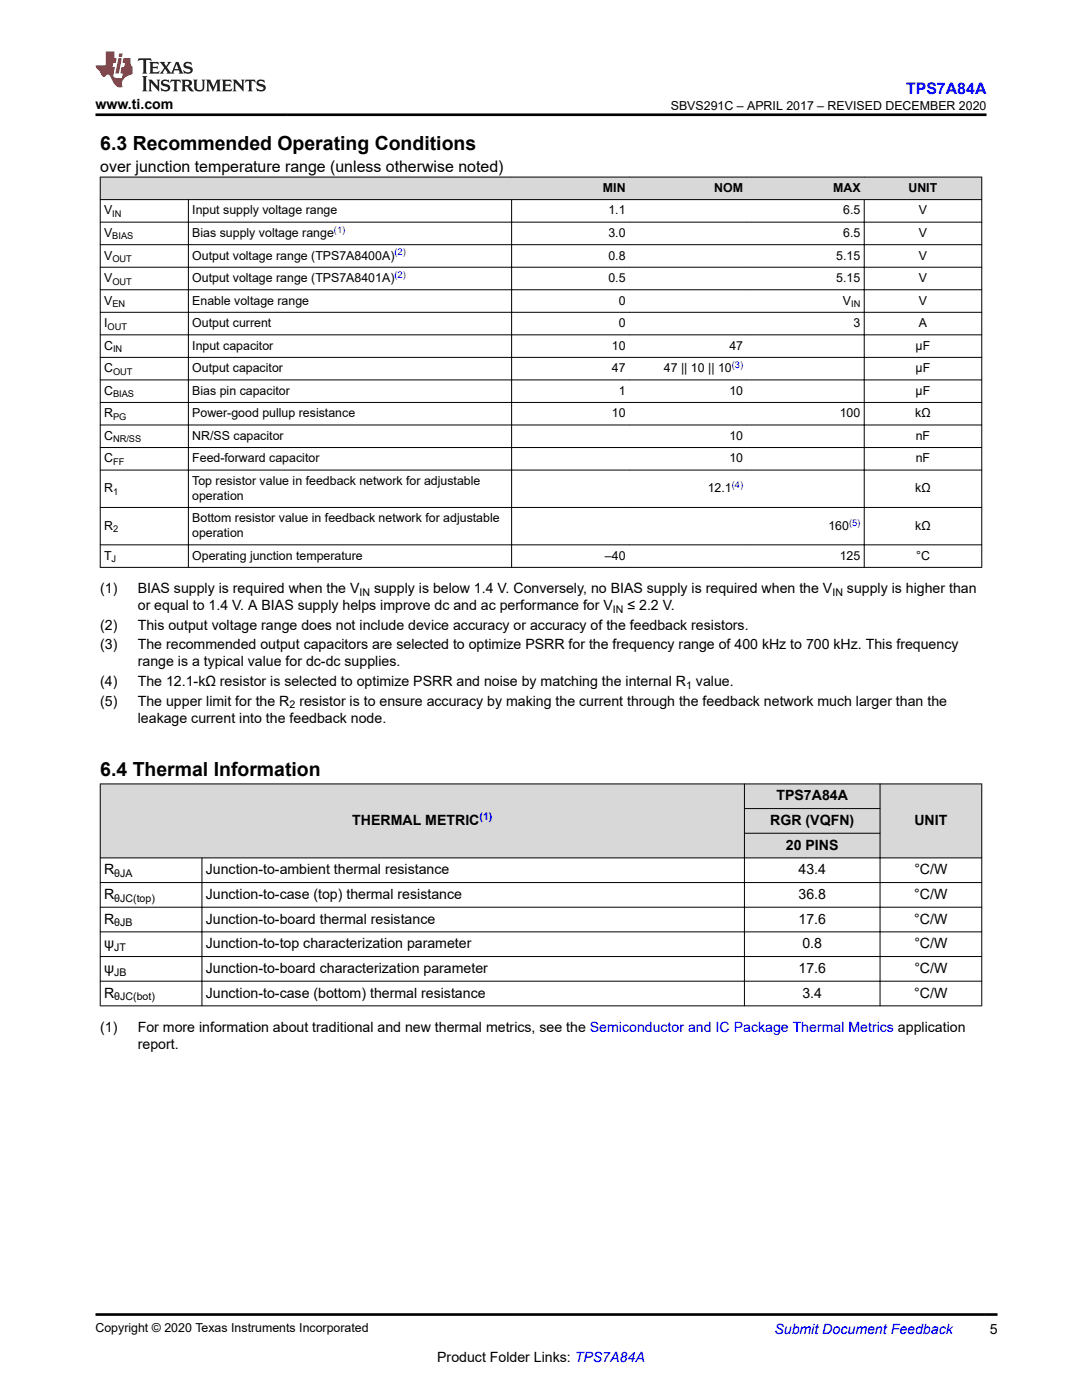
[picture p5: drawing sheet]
<svg xmlns="http://www.w3.org/2000/svg" width="216mm" height="279mm" viewBox="0 0 216 279" stroke-linecap="round" stroke-linejoin="round" font-family="sans-serif">
<defs><g id="words">
<g font-size="3.9">
<text x="20" y="29.9">6.3 Recommended Operating Conditions</text>
<text x="20" y="154.9">6.4 Thermal Information</text>
</g>
<text font-size="3.2" fill="#00f" x="180.8" y="18.7">TPS7A84A</text>
<text font-size="3.2" x="20" y="34.3">over junction temperature range (unless otherwise noted)</text>
<g font-size="2.8">
<text x="19.1" y="21.8">www.ti.com</text>
<text x="20" y="118.4">(1)</text>
<text x="27.5" y="118.4">BIAS supply is required when the V</text>
<text x="74.6" y="118.4">supply is below 1.4 V. Conversely, no BIAS supply is required when the V</text>
<text x="169" y="118.4">supply is higher than</text>
<text x="20" y="125.7">(2)</text>
<text x="27.5" y="125.7">This output voltage range does not include device accuracy or accuracy of the feedback resistors.</text>
<text x="27.5" y="121.8">or equal to 1.4 V. A BIAS supply helps improve dc and ac performance for V</text>
<text x="125.2" y="121.8">≤ 2.2 V.</text>
<text x="20" y="129.6">(3)</text>
<text x="27.5" y="129.6">The recommended output capacitors are selected to optimize PSRR for the frequency range of 400 kHz to 700 kHz. This frequency</text>
<text x="20" y="136.9">(4)</text>
<text x="27.5" y="133">range is a typical value for dc-dc supplies.</text>
<text x="27.5" y="136.9">The 12.1-kΩ resistor is selected to optimize PSRR and noise by matching the internal R value.</text>
<text x="20" y="140.8">(5)</text>
<text x="27.5" y="140.8">The upper limit for the R resistor is to ensure accuracy by making the current through the feedback network much larger than the</text>
<text x="27.5" y="144.2">leakage current into the feedback node.</text>
<text x="154.9" y="159.7">TPS7A84A</text>
<text x="70.3" y="164.6">THERMAL METRIC</text>
<text x="153.7" y="164.6">RGR (VQFN)</text>
<text x="182.5" y="164.6">UNIT</text>
<text x="156.8" y="169.6">20 PINS</text>
<text x="20.8" y="174.5">R</text>
<text x="20.8" y="179.4">R</text>
<text x="41.1" y="179.4">Junction-to-case (top) thermal resistance</text>
<text x="41.1" y="174.5">Junction-to-ambient thermal resistance</text>
<text x="159.3" y="174.5">43.4</text>
<text x="159.3" y="179.4">36.8</text>
<text x="182.4" y="179.4">°C/W</text>
<text x="182.4" y="174.5">°C/W</text>
<text x="20.8" y="184.3">R</text>
<text x="41.1" y="184.3">Junction-to-board thermal resistance</text>
<text x="159.3" y="184.3">17.6</text>
<text x="182.4" y="184.3">°C/W</text>
<text x="20.8" y="189.2">ψ</text>
<text x="41.1" y="189.2">Junction-to-top characterization parameter</text>
<text x="160.1" y="189.2">0.8</text>
<text x="182.4" y="189.2">°C/W</text>
<text x="20.8" y="194.2">ψ</text>
<text x="41.1" y="194.2">Junction-to-board characterization parameter</text>
<text x="159.3" y="194.2">17.6</text>
<text x="182.4" y="194.2">°C/W</text>
<text x="20.8" y="199.1">R</text>
<text x="41.1" y="199.1">Junction-to-case (bottom) thermal resistance</text>
<text x="160.1" y="199.1">3.4</text>
<text x="182.4" y="199.1">°C/W</text>
<text x="20" y="205.9">(1)</text>
<text x="27.5" y="209.3">report.</text>
<text x="27.5" y="205.9">For more information about traditional and new thermal metrics, see the Semiconductor and IC Package Thermal Metrics application</text>
<text x="197.5" y="266.1">5</text>
<text x="87.2" y="271.7">Product Folder Links: TPS7A84A</text>
</g>
<text font-size="2.8" fill="#00f" x="154.5" y="266.2">Submit Document Feedback</text>
<g font-size="2.5">
<text x="133.8" y="21.9">SBVS291C – APRIL 2017 – REVISED DECEMBER 2020</text>
<text x="120.3" y="38.3">MIN</text>
<text x="142.5" y="38.3">NOM</text>
<text x="166.3" y="38.3">MAX</text>
<text x="181.3" y="38.3">UNIT</text>
<text x="20.8" y="47.3">V</text>
<text x="20.8" y="42.8">V</text>
<text x="38.4" y="42.8">Input supply voltage range</text>
<text x="38.4" y="47.3">Bias supply voltage range</text>
<text x="121.4" y="42.8">1.1</text>
<text x="121.4" y="47.3">3.0</text>
<text x="168.2" y="42.8">6.5</text>
<text x="168.2" y="47.3">6.5</text>
<text x="183.3" y="47.3">V</text>
<text x="183.4" y="42.8">V</text>
<text x="20.8" y="51.8">V</text>
<text x="38.4" y="51.8">Output voltage range (TPS7A8400A)</text>
<text x="121.4" y="51.8">0.8</text>
<text x="166.9" y="51.8">5.15</text>
<text x="183.3" y="51.8">V</text>
<text x="20.8" y="56.3">V</text>
<text x="38.4" y="56.3">Output voltage range (TPS7A8401A)</text>
<text x="121.4" y="56.3">0.5</text>
<text x="166.9" y="56.3">5.15</text>
<text x="183.3" y="56.3">V</text>
<text x="20.8" y="65.3">I</text>
<text x="20.8" y="60.8">V</text>
<text x="38.4" y="60.8">Enable voltage range</text>
<text x="38.4" y="65.3">Output current</text>
<text x="123.5" y="60.8">0</text>
<text x="123.5" y="65.3">0</text>
<text x="168.2" y="60.8">V</text>
<text x="170.3" y="65.3">3</text>
<text x="183.3" y="60.8">V</text>
<text x="183.3" y="65.3">A</text>
<text x="20.8" y="69.8">C</text>
<text x="38.4" y="69.8">Input capacitor</text>
<text x="122.1" y="69.8">10</text>
<text x="145.5" y="69.8">47</text>
<text x="182.7" y="69.8">µF</text>
<text x="20.8" y="74.3">C</text>
<text x="38.4" y="74.3">Output capacitor</text>
<text x="122.1" y="74.3">47</text>
<text x="132.5" y="74.3">47 || 10 || 10</text>
<text x="182.7" y="74.3">µF</text>
<text x="20.8" y="83.3">R</text>
<text x="20.8" y="78.8">C</text>
<text x="38.4" y="78.8">Bias pin capacitor</text>
<text x="38.4" y="83.3">Power-good pullup resistance</text>
<text x="122.1" y="83.3">10</text>
<text x="123.5" y="78.8">1</text>
<text x="145.5" y="78.8">10</text>
<text x="167.6" y="83.3">100</text>
<text x="182.6" y="83.3">kΩ</text>
<text x="182.7" y="78.8">µF</text>
<text x="20.8" y="87.8">C</text>
<text x="38.4" y="87.8">NR/SS capacitor</text>
<text x="145.5" y="87.8">10</text>
<text x="182.7" y="87.8">nF</text>
<text x="20.8" y="92.3">C</text>
<text x="38.4" y="92.3">Feed-forward capacitor</text>
<text x="145.5" y="92.3">10</text>
<text x="182.7" y="92.3">nF</text>
<text x="20.8" y="98.3">R</text>
<text x="38.4" y="96.8">Top resistor value in feedback network for adjustable</text>
<text x="38.4" y="99.7">operation</text>
<text x="141.2" y="98.3">12.1</text>
<text x="182.6" y="98.3">kΩ</text>
<text x="20.8" y="105.7">R</text>
<text x="38.4" y="104.2">Bottom resistor value in feedback network for adjustable</text>
<text x="38.4" y="107.2">operation</text>
<text x="165.3" y="105.7">160</text>
<text x="182.6" y="105.7">kΩ</text>
<text x="20.8" y="111.7">T</text>
<text x="38.4" y="111.7">Operating junction temperature</text>
<text x="120.7" y="111.7">–40</text>
<text x="167.6" y="111.7">125</text>
<text x="182.8" y="111.7">°C</text>
<text x="19.1" y="265.9">Copyright © 2020 Texas Instruments Incorporated</text>
</g>
<g font-size="2.1">
<text x="71.7" y="118.9">IN</text>
<text x="166.1" y="118.9">IN</text>
<text x="122.3" y="122.3">IN</text>
<text x="136.9" y="137.5">1</text>
<text x="57.8" y="141.4">2</text>
<text x="22.8" y="175">θJA</text>
<text x="22.8" y="180">θJC(top)</text>
<text x="22.8" y="184.9">θJB</text>
<text x="22.8" y="189.8">JT</text>
<text x="22.8" y="194.7">JB</text>
<text x="22.8" y="199.7">θJC(bot)</text>
</g>
<text font-size="2.1" fill="#00f" x="95.7" y="163.7">(1)</text>
<g font-size="1.9">
<text x="22.4" y="47.8">BIAS</text>
<text x="22.4" y="43.3">IN</text>
<text x="22.4" y="52.3">OUT</text>
<text x="22.4" y="56.8">OUT</text>
<text x="21.5" y="65.8">OUT</text>
<text x="22.4" y="61.3">EN</text>
<text x="169.8" y="61.3">IN</text>
<text x="22.6" y="70.3">IN</text>
<text x="22.6" y="74.8">OUT</text>
<text x="22.6" y="83.8">PG</text>
<text x="22.6" y="79.3">BIAS</text>
<text x="22.6" y="88.3">NR/SS</text>
<text x="22.6" y="92.8">FF</text>
<text x="22.6" y="98.7">1</text>
<text x="22.6" y="106.2">2</text>
<text x="22.3" y="112.2">J</text>
</g>
<g font-size="1.9" fill="#00f">
<text x="66.6" y="46.5">(1)</text>
<text x="78.7" y="51">(2)</text>
<text x="78.7" y="55.5">(2)</text>
<text x="146" y="73.5">(3)</text>
<text x="146" y="97.4">(4)</text>
<text x="169.4" y="104.9">(5)</text>
</g>
</g></defs>
<g fill="#d8d8d8">
<path d="M20 35.3h175.9v4.5h-175.9z" fill-rule="evenodd"/>
<path d="M20.1 35.4h82v4.4h-82z" fill-rule="evenodd"/>
<path d="M102.1 35.4h23.4v4.4h-23.4z" fill-rule="evenodd"/>
<path d="M125.5 35.4h23.5v4.4h-23.5z" fill-rule="evenodd"/>
<path d="M149 35.4h23.4v4.4h-23.4z" fill-rule="evenodd"/>
<path d="M172.4 35.4h23.4v4.4h-23.4z" fill-rule="evenodd"/>
</g>
<g fill="none" stroke="#000" stroke-width=".2">
<path d="M19.9 35.3h176.1M19.9 39.8h176.1M20 35.3v78M37.6 39.8v73.5M102.1 39.8v73.5M172.4 39.8v73.5M195.9 35.3v78M19.9 44.3h176.1M19.9 48.8h176.1M19.9 53.3h176.1M19.9 57.8h176.1M19.9 62.3h176.1"/>
<path d="M19.9 66.8h176.1M19.9 71.3h176.1M19.9 75.8h176.1M19.9 80.3h176.1M19.9 84.8h176.1M19.9 89.3h176.1M19.9 93.8h176.1M19.9 101.3h176.1M19.9 108.7h176.1M19.9 113.2h176.1"/>
</g>
<g fill="#d8d8d8">
<path d="M20 156.4h175.9v5h-175.9z" fill-rule="evenodd"/>
<path d="M20 161.4h175.9v4.9h-175.9z" fill-rule="evenodd"/>
<path d="M20 166.3h175.9v4.9h-175.9z" fill-rule="evenodd"/>
<path d="M20.1 156.5h128.4v14.7h-128.4z" fill-rule="evenodd"/>
<path d="M148.6 156.5h26.9v4.8h-26.9z" fill-rule="evenodd"/>
<path d="M175.7 156.5h20.1v14.7h-20.1z" fill-rule="evenodd"/>
<path d="M148.6 161.4h26.9v4.8h-26.9z" fill-rule="evenodd"/>
<path d="M148.6 166.4h26.9v4.8h-26.9z" fill-rule="evenodd"/>
</g>
<g fill="none" stroke="#000" stroke-width=".2">
<path d="M19.9 156.4h176.1M20 156.4v44.4M148.5 156.4v44.4M175.6 156.4v44.4M195.9 156.4v44.4M19.9 171.2h176.1M19.9 176.1h176.1M40.3 171.2v29.6M148.5 161.4h27.2M148.5 166.3h27.2M19.9 181.1h176.1M19.9 186h176.1"/>
<path d="M19.9 190.9h176.1M19.9 195.8h176.1M19.9 200.7h176.1"/>
</g>
<path d="M27.7 11.6l-.2 .6 .5-.2h.6v.1v2.2l-.2 .4h1l-.2-.4v-2.2v-.1h.5l.5 .2-.1-.6zM29.8 12.4l.2 .3v1.6l-.2 .4h1.9l.1-.6a1.08 1.08 0 0 1-1.3 .2v-.7h.6l.4 .2v-.7l-.4 .2h-.6v-.5l.2-.2a1 1 0 0 1 1 .3l-.1-.5zM31.8 12.4l1 1.1-1 1.2h.9l-.2-.2 .4-.8 .5 .8-.2 .2h1.6l-.2-.2 .1-.5h1l.1 .5-.1 .2h.9l-.2-.4-.8-1.9h-.5l-1 2.1-.8-1.1 .9-1h-.8l.2 .2-.5 .6-.3-.6 .1-.2zM35.2 12.8l.4 1h-.8zM36.8 12.5a.65 .65 0 0 0-.2 .7 .65 .65 0 0 0 .6 .5l.7 .1 .1 .3a.79 .79 0 0 1-.7 .4 .79 .79 0 0 1-.7-.5l.1 .7 .2-.1a.93 .93 0 0 0 1.1 0 .93 .93 0 0 0 .4-.9 1.46 1.46 0 0 0-1.2-.6l-.1-.3a1.09 1.09 0 0 1 1.2 .2l-.2-.6-.1 .1-.6-.2zM28.4 15.2l.2 .4v2.2l-.2 .4h1l-.2-.4v-2.2l.2-.4zM29.6 15.9l.2 .4v1.5l-.2 .4h.8l-.3-.4v-1.3l1.7 1.8v-2l.2-.4h-.8l.2 .2 .1 1.1-1.2-1.3zM32.3 16a.65 .65 0 0 0-.2 .8 .65 .65 0 0 0 .7 .4l.6 .2 .1 .2a.79 .79 0 0 1-.7 .4 .79 .79 0 0 1-.7-.5l.1 .7 .2-.1a.93 .93 0 0 0 1.1 .1 .93 .93 0 0 0 .4-1 1.46 1.46 0 0 0-1.2-.5l-.1-.4a1.09 1.09 0 0 1 1.2 .2l-.2-.6-.1 .1-.6-.1zM34.1 15.9l-.1 .6a.63 .63 0 0 1 .7-.3l.1 1.6-.3 .4h1l-.2-.4v-1.6a.66 .66 0 0 1 .8 .3l-.1-.6zM36.2 15.9l.2 .4v1.5l-.2 .4h.9l-.2-.2v-.7h.5l.1 .2a.79 .79 0 0 0 1.2 .6l-1-.9a.61 .61 0 0 0 .6-.6 .61 .61 0 0 0-.5-.7zM36.9 16.2h.2a.47 .47 0 0 1 .5 .1 .47 .47 0 0 1 .1 .5l-.2 .1-.6 .1zM38.5 15.9l.2 .2a2.27 2.27 0 0 0 .4 2 1.04 1.04 0 0 0 1.7-.7v-1.3l.2-.2h-.8l.2 .4v1.1a.6 .6 0 0 1-.6 .6 .6 .6 0 0 1-.6-.6v-1.1l.3-.4zM41.1 15.9l.2 .4v1.5l-.2 .4h.7l-.2-.4v-1.4l.9 1.9 .8-1.9v1.4l-.2 .4h1l-.3-.4v-1.5l.3-.4h-.8l-.7 1.5-.7-1.5zM44.3 15.9l.2 .4v1.5l-.2 .4h1.9l.1-.6a1.09 1.09 0 0 1-1.3 .2v-.7h.6l.4 .2v-.6l-.4 .2h-.6v-.6l.2-.1a1.01 1.01 0 0 1 1 .3l-.1-.6zM46.4 15.9l.3 .4v1.5l-.3 .4h.8l-.2-.4v-1.3l1.6 1.8v-2l.2-.4h-.7l.2 .2v1.1l-1.2-1.3zM49 15.9l-.1 .6a.63 .63 0 0 1 .8-.3v1.6l-.3 .4h1l-.2-.4v-1.6a.66 .66 0 0 1 .8 .3l-.1-.6zM51.4 16a.65 .65 0 0 0-.2 .8 .65 .65 0 0 0 .6 .4l.6 .2 .2 .2a.79 .79 0 0 1-.8 .4 .79 .79 0 0 1-.6-.5l.1 .7 .2-.1a.93 .93 0 0 0 1 .1 .93 .93 0 0 0 .5-1 1.46 1.46 0 0 0-1.3-.5l-.1-.4a1.09 1.09 0 0 1 1.3 .2l-.2-.6-.2 .1-.5-.1z" fill="#231f20"/>
<path d="M21.1 10.3v2.7h-2v.4l.9 1a.95 .95 0 0 0 .9 .9 .59 .59 0 0 1 .6-.4 .59 .59 0 0 1 .5 .3l.4 .8a1.59 1.59 0 0 0 2.1 1.4 1.61 1.61 0 0 1 1-2.3l1-.3-.1-1.5a1.59 1.59 0 0 1-.4-1.7h-1.4l-.2 .9h.5l-.1 .9h-.5l-.2 .9v.3l.4 .1-.2 .9h-.6a.73 .73 0 0 1-1.1-.7l.3-1.5h-.5l.2-.9h.5l.2-.9h-.5v-1.3zM23.6 11.6l-.6 3.1h.7l.6-3.1zM23.8 10.7l-.1 .6h.7l.1-.6z" fill="#ed1c24"/>
<path d="M19.1 22.9h177.8M19 262.3h180" fill="none" stroke="#000" stroke-width=".53"/>
<use href="#words"/>
</svg>
